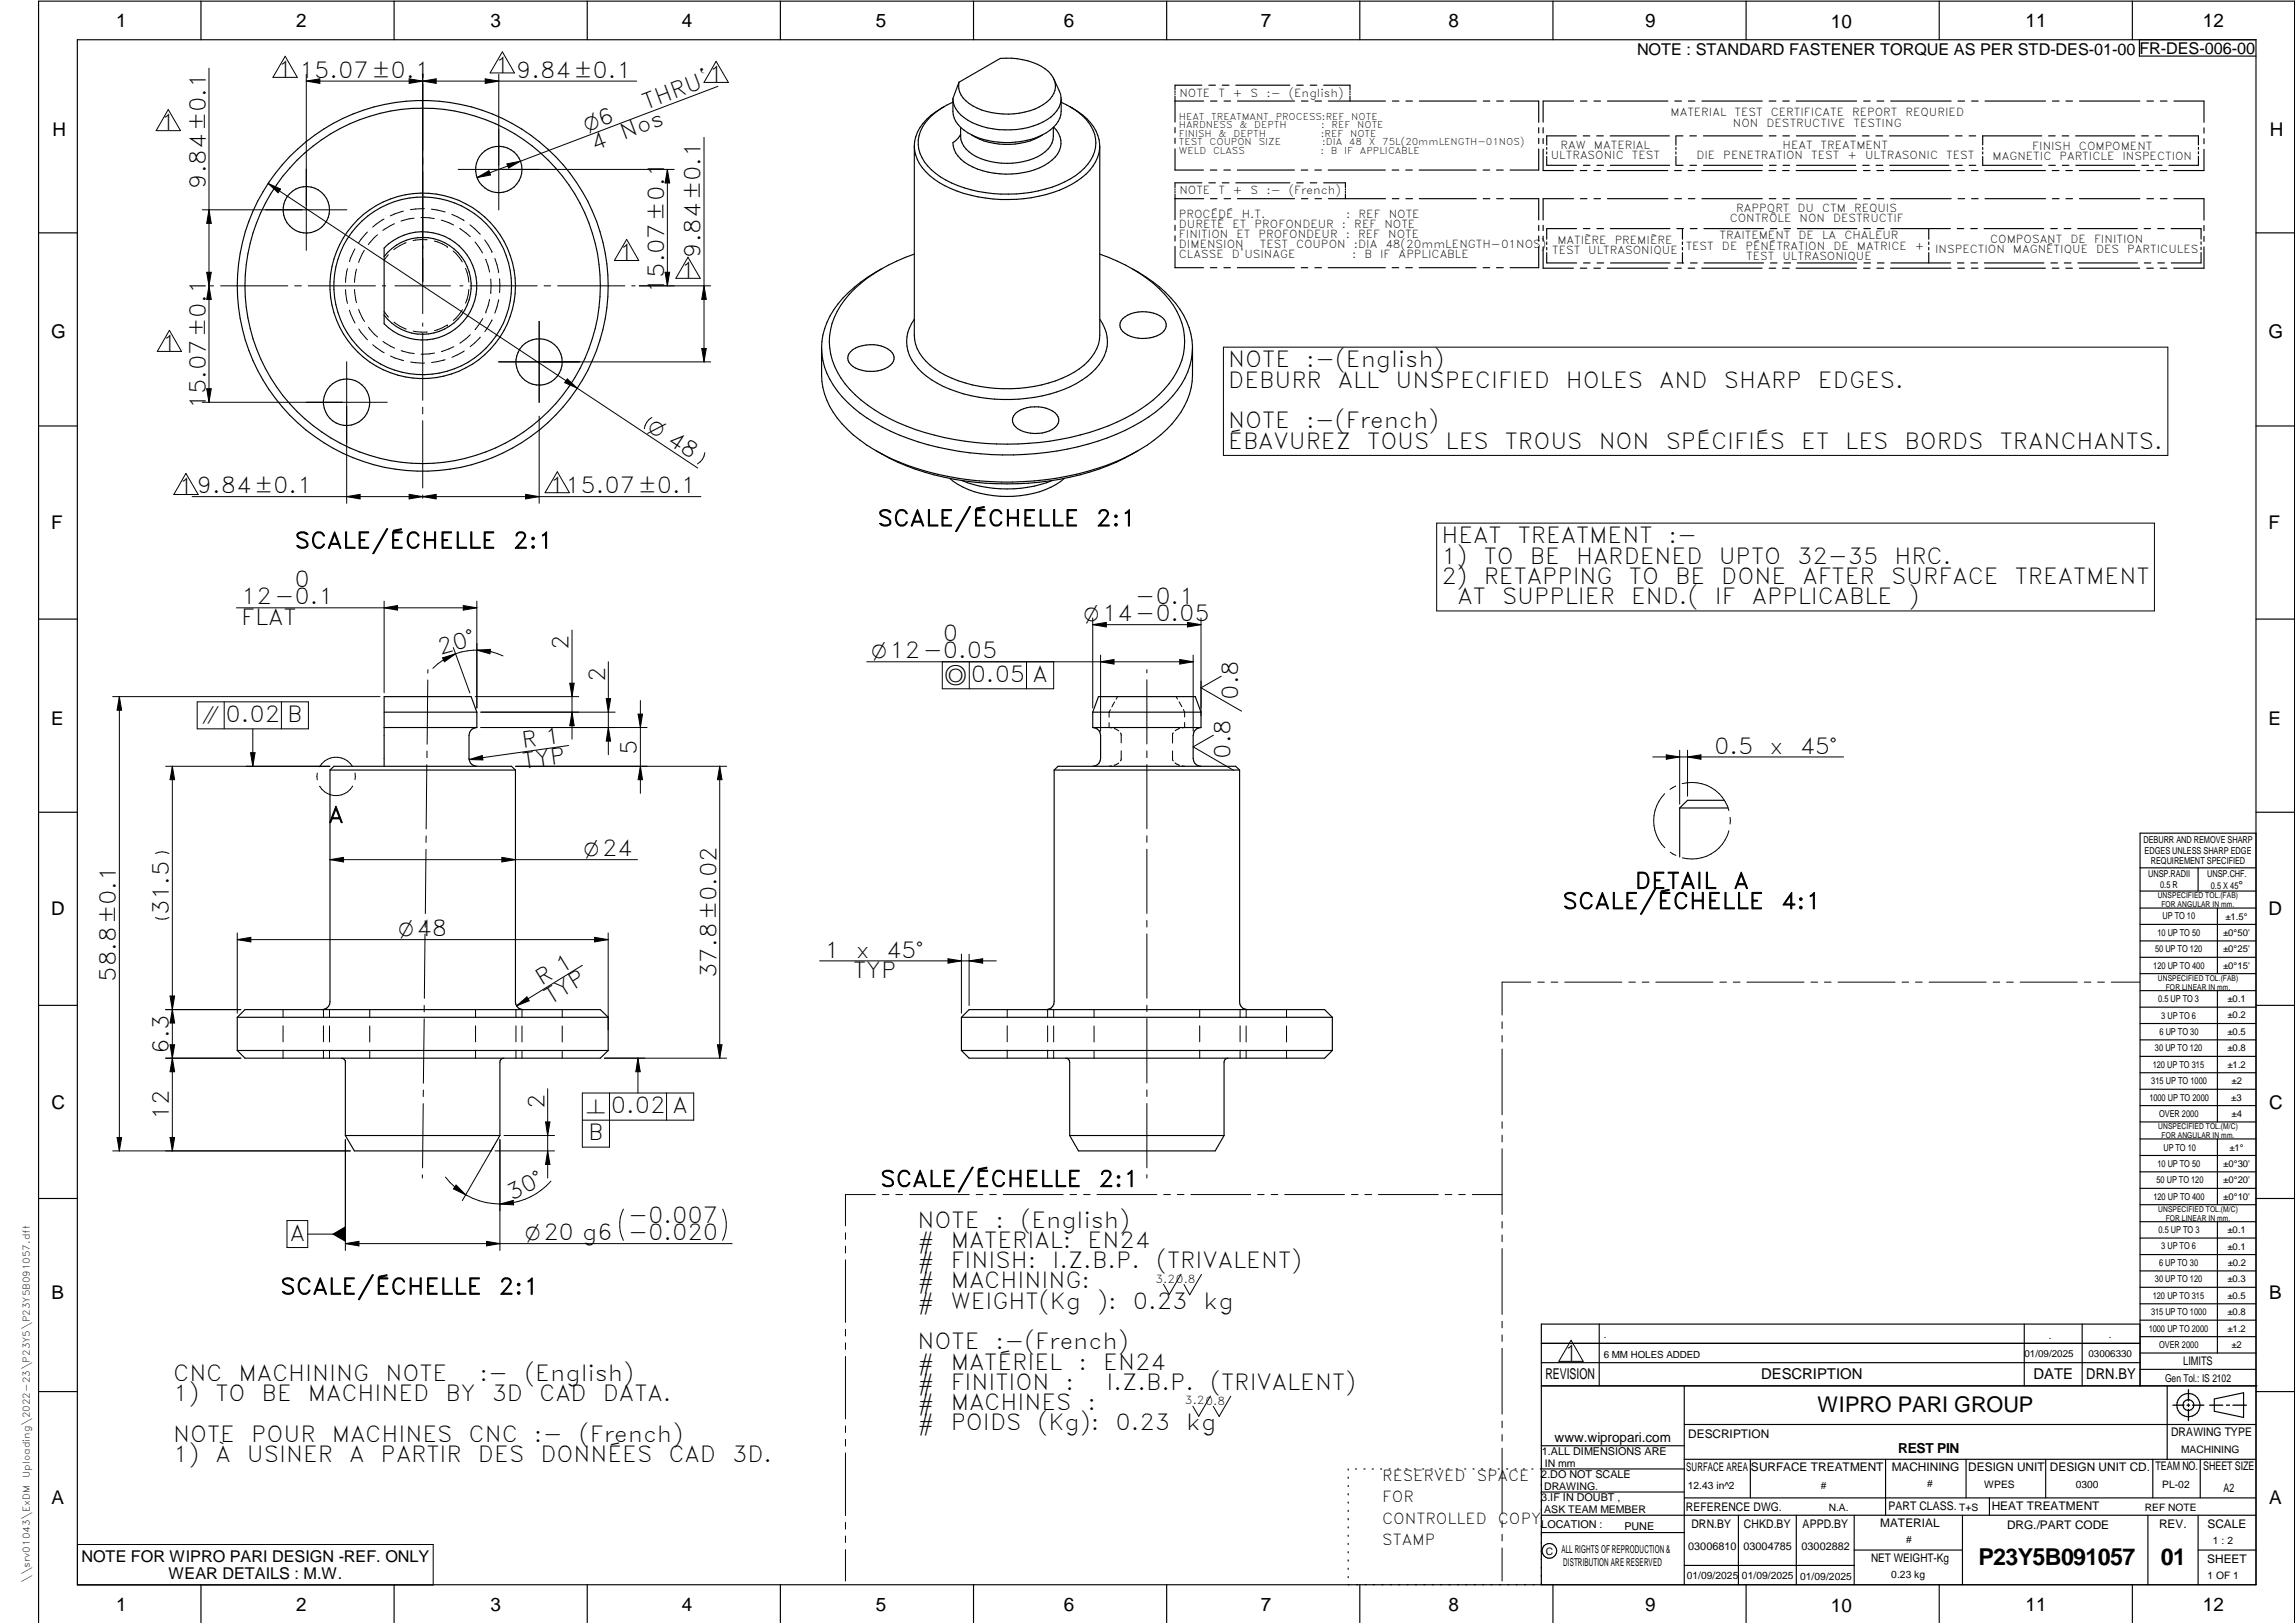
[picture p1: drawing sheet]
<svg xmlns="http://www.w3.org/2000/svg" width="594mm" height="420mm" viewBox="0 0 594 420" stroke-linecap="round" stroke-linejoin="round" font-family="sans-serif">
<defs><g id="words">
<g font-size="6">
<text x="512.1" y="405.2">P23Y5B091057</text>
<text x="559.4" y="405.2">01</text>
</g>
<g font-size="5.7">
<text x="71.8" y="19.9">1</text>
<text x="77.4" y="20.1">15.07±0.1</text>
<text x="128.1" y="18.8">1</text>
<text x="133.6" y="20.1">9.84±0.1</text>
<text x="183.4" y="21.3">1</text>
<text x="167.2" y="28.5" transform="rotate(-21 167.2 28.5)">THRU`</text>
<text x="41.6" y="33.7">1</text>
<text x="153.8" y="39.2" transform="rotate(-21 153.8 39.2)">4</text>
<text x="161.4" y="36.3" transform="rotate(-21 161.4 36.3)">Nos</text>
<text x="53.2" y="48.9" transform="rotate(-90 53.2 48.9)">9.84±0.1</text>
<text x="160.2" y="67.4">1</text>
<text x="176.1" y="72">1</text>
<text x="181.3" y="66.7" transform="rotate(-90 181.3 66.7)">9.84±0.1</text>
<text x="171.9" y="75.9" transform="rotate(-90 171.9 75.9)">15.07±0.1</text>
<text x="41.9" y="90.9">1</text>
<text x="317.9" y="95.1">NOTE</text>
<text x="338.1" y="95.1">:-(English)</text>
<text x="317.9" y="100.4">DEBURR</text>
<text x="346.3" y="100.4">ALL</text>
<text x="361.3" y="100.4">UNSPECIFIED</text>
<text x="405.4" y="100.4">HOLES</text>
<text x="429.5" y="100.4">AND</text>
<text x="446.2" y="100.4">SHARP</text>
<text x="470.6" y="100.4">EDGES.</text>
<text x="53.2" y="106" transform="rotate(-90 53.2 106)">15.07±0.1</text>
<text x="317.9" y="110.9">NOTE</text>
<text x="338.1" y="110.9">:-(French)</text>
<text x="172.4" y="114.7" transform="rotate(34 172.4 114.7)">48</text>
<text x="317.9" y="116.1">ÉBAVUREZ</text>
<text x="353.9" y="116.1">TOUS</text>
<text x="374.2" y="116.1">LES</text>
<text x="389.5" y="116.1">TROUS</text>
<text x="413.8" y="116.1">NON</text>
<text x="431.2" y="116.1">SPÉCIFIÉS</text>
<text x="466.3" y="116.1">ET</text>
<text x="477.7" y="116.1">LES</text>
<text x="493" y="116.1">BORDS</text>
<text x="517.6" y="116.1">TRANCHANTS.</text>
<text x="46.2" y="127.9">19.84±0.1</text>
<text x="142.3" y="127.5">115.07±0.1</text>
<text x="227.2" y="136.2">SCALE/ÉCHELLE</text>
<text x="283.7" y="136.2">2:1</text>
<text x="76.3" y="141.9">SCALE/ÉCHELLE</text>
<text x="132.8" y="141.9">2:1</text>
<text x="373.1" y="140.7">HEAT</text>
<text x="392.9" y="140.7">TREATMENT</text>
<text x="431.9" y="140.7">:-</text>
<text x="373.1" y="145.9">1)</text>
<text x="384.1" y="145.9">TO</text>
<text x="396" y="145.9">BE</text>
<text x="408" y="145.9">HARDENED</text>
<text x="444.9" y="145.9">UPTO</text>
<text x="465.2" y="145.9">32-35</text>
<text x="490.4" y="145.9">HRC.</text>
<text x="76.2" y="151.9">0</text>
<text x="373.1" y="151.2">2)</text>
<text x="384.1" y="151.2">RETAPPING</text>
<text x="421.7" y="151.2">TO</text>
<text x="433.6" y="151.2">BE</text>
<text x="445.6" y="151.2">DONE</text>
<text x="466.6" y="151.2">AFTER</text>
<text x="489.5" y="151.2">SURFACE</text>
<text x="521.6" y="151.2">TREATMENT</text>
<text x="62.4" y="156.5">12-0.1</text>
<text x="62.4" y="161.7">FLAT</text>
<text x="285.3" y="160.9">14-0.05</text>
<text x="293.9" y="156.3">-0.1</text>
<text x="377.3" y="156.4">AT</text>
<text x="388.8" y="156.4">SUPPLIER</text>
<text x="422.2" y="156.4">END.(</text>
<text x="443.9" y="156.4">IF</text>
<text x="453.5" y="156.4">APPLICABLE</text>
<text x="494" y="156.4">)</text>
<text x="244.1" y="165.9">0</text>
<text x="113.9" y="169.5" transform="rotate(-16 113.9 169.5)">20°</text>
<text x="147.2" y="168.3" transform="rotate(-90 147.2 168.3)">2</text>
<text x="156.6" y="176.5" transform="rotate(-90 156.6 176.5)">2</text>
<text x="251.3" y="176.6">0.05 A</text>
<text x="320.5" y="181.1" transform="rotate(-90 320.5 181.1)">0.8</text>
<text x="58.4" y="186.9">0.02 B</text>
<text x="135.3" y="193.8" transform="rotate(-8 135.3 193.8)">R 1</text>
<text x="164.9" y="195.3" transform="rotate(-90 164.9 195.3)">5</text>
<text x="318.5" y="196.4" transform="rotate(-90 318.5 196.4)">0.8</text>
<text x="443.7" y="195.1">0.5</text>
<text x="458.1" y="195.1">x</text>
<text x="465.9" y="195.1">45°</text>
<text x="135.5" y="199.1" transform="rotate(-8 135.5 199.1)">TYP</text>
<text x="85" y="213">A</text>
<text x="423.2" y="230">DETAIL</text>
<text x="448.7" y="230">A</text>
<text x="43.7" y="236.9" transform="rotate(-90 43.7 236.9)">31.5</text>
<text x="404.4" y="235.3">SCALE/ÉCHELLE</text>
<text x="461" y="235.3">4:1</text>
<text x="213.4" y="247.9">1</text>
<text x="221.6" y="247.9">x</text>
<text x="229.4" y="247.9">45°</text>
<text x="30" y="254.1" transform="rotate(-90 30 254.1)">58.8±0.1</text>
<text x="140.2" y="255.4" transform="rotate(-32 140.2 255.4)">R 1</text>
<text x="185.5" y="253.1" transform="rotate(-90 185.5 253.1)">37.8±0.02</text>
<text x="220.8" y="253.2">TYP</text>
<text x="142.5" y="260.1" transform="rotate(-32 142.5 260.1)">TYP</text>
<text x="43.7" y="272.8" transform="rotate(-90 43.7 272.8)">6.3</text>
<text x="140.9" y="287.1" transform="rotate(-90 140.9 287.1)">2</text>
<text x="43.7" y="289.9" transform="rotate(-90 43.7 289.9)">12</text>
<text x="158.1" y="288.2">0.02 A</text>
<text x="152.3" y="295.2">B</text>
<text x="132.5" y="311" transform="rotate(-27 132.5 311)">30°</text>
<text x="227.8" y="307.2">SCALE/ÉCHELLE</text>
<text x="284.4" y="307.2">2:1</text>
<text x="162.6" y="316.5">-0.007</text>
<text x="237.5" y="317.8">NOTE</text>
<text x="257.7" y="317.8">:</text>
<text x="264.1" y="317.8">(English)</text>
<text x="75" y="321.2">A</text>
<text x="162.6" y="321.1">-0.020</text>
<text x="237.5" y="323">#</text>
<text x="246.1" y="323">MATERIAL:</text>
<text x="281.5" y="323">EN24</text>
<text x="237.5" y="328.3">#</text>
<text x="246.1" y="328.3">FINISH:</text>
<text x="272.4" y="328.3">I.Z.B.P.</text>
<text x="299.3" y="328.3">(TRIVALENT)</text>
<text x="72.6" y="335.1">SCALE/ÉCHELLE</text>
<text x="129.1" y="335.1">2:1</text>
<text x="237.5" y="333.5">#</text>
<text x="246.1" y="333.5">MACHINING:</text>
<text x="237.5" y="338.8">#</text>
<text x="246.1" y="338.8">WEIGHT(Kg</text>
<text x="284" y="338.8">):</text>
<text x="293.3" y="338.8">0.23</text>
<text x="311.6" y="338.8">kg</text>
<text x="237.5" y="349.3">NOTE</text>
<text x="257.7" y="349.3">:-(French)</text>
<text x="404.7" y="352.3">1</text>
<text x="44.8" y="357.5">CNC</text>
<text x="61.7" y="357.5">MACHINING</text>
<text x="99.8" y="357.5">NOTE</text>
<text x="124.1" y="357.5">:-</text>
<text x="135.8" y="357.5">(English)</text>
<text x="237.5" y="354.5">#</text>
<text x="237.5" y="359.8">#</text>
<text x="246.1" y="359.8">FINITION</text>
<text x="246.1" y="354.5">MATÉRIEL</text>
<text x="275.8" y="359.8">:</text>
<text x="279.2" y="354.5">:</text>
<text x="285.6" y="354.5">EN24</text>
<text x="286.4" y="359.8">I.Z.B.P.</text>
<text x="313.3" y="359.8">(TRIVALENT)</text>
<text x="44.8" y="362.8">1)</text>
<text x="55.8" y="362.8">TO</text>
<text x="67.7" y="362.8">BE</text>
<text x="79.7" y="362.8">MACHINED</text>
<text x="115.3" y="362.8">BY</text>
<text x="127.3" y="362.8">3D</text>
<text x="139.6" y="362.8">CAD</text>
<text x="156.1" y="362.8">DATA.</text>
<text x="237.5" y="365">#</text>
<text x="246.1" y="365">MACHINES</text>
<text x="281.5" y="365">:</text>
<text x="237.5" y="370.3">#</text>
<text x="246.1" y="370.3">POIDS</text>
<text x="268.5" y="370.3">(Kg):</text>
<text x="288.8" y="370.3">0.23</text>
<text x="307.1" y="370.3">kg</text>
<text x="44.8" y="373.3">NOTE</text>
<text x="65" y="373.3">POUR</text>
<text x="85.9" y="373.3">MACHINES</text>
<text x="121.3" y="373.3">CNC</text>
<text x="138.2" y="373.3">:-</text>
<text x="149.9" y="373.3">(French)</text>
<text x="44.8" y="378.5">1)</text>
<text x="55.8" y="378.5">À</text>
<text x="63.9" y="378.5">USINER</text>
<text x="90.4" y="378.5">A</text>
<text x="98.5" y="378.5">PARTIR</text>
<text x="123.7" y="378.5">DES</text>
<text x="139.9" y="378.5">DONNÉES</text>
<text x="173.1" y="378.5">CAD</text>
<text x="189.5" y="378.5">3D.</text>
</g>
<text font-size="5.6" x="470.5" y="365.5">WIPRO PARI GROUP</text>
<g font-size="5.4">
<text x="151.9" y="34.3" transform="rotate(-21 151.9 34.3)">O6</text>
<text x="167.3" y="111.3" transform="rotate(33 167.3 111.3)">O</text>
<text x="280.6" y="160.9">O</text>
<text x="225.6" y="170.4">O12-0.05</text>
<text x="244.6" y="176.6">a</text>
<text x="52.3" y="186.9">i</text>
<text x="151.2" y="221.7">O24</text>
<text x="103.1" y="242.4">O48</text>
<text x="151.8" y="288.2">n</text>
<text x="136" y="321.1">O20 g6</text>
</g>
<g font-size="4.9">
<text x="30" y="6.9">1</text>
<text x="76.7" y="6.9">2</text>
<text x="127" y="6.9">3</text>
<text x="176.5" y="6.9">4</text>
<text x="226.7" y="6.9">5</text>
<text x="275.4" y="6.9">6</text>
<text x="326.4" y="6.9">7</text>
<text x="375" y="6.9">8</text>
<text x="425.8" y="6.9">9</text>
<text x="473.9" y="7.3">10</text>
<text x="524.3" y="6.9">11</text>
<text x="570.2" y="6.9">12</text>
<text x="13.6" y="35.1">H</text>
<text x="587.6" y="35.1">H</text>
<text x="13.2" y="87.5">G</text>
<text x="587.2" y="87.5">G</text>
<text x="13.2" y="137">F</text>
<text x="587.2" y="137">F</text>
<text x="13.2" y="187.6">E</text>
<text x="587.2" y="187.6">E</text>
<text x="13.2" y="237">D</text>
<text x="587.2" y="237">D</text>
<text x="13.4" y="287.1">C</text>
<text x="587.4" y="287.1">C</text>
<text x="13.4" y="336.2">B</text>
<text x="587.4" y="336.2">B</text>
<text x="13.4" y="389.3">A</text>
<text x="587.4" y="389.3">A</text>
<text x="30" y="416.9">1</text>
<text x="76.7" y="416.9">2</text>
<text x="127" y="416.9">3</text>
<text x="176.5" y="416.9">4</text>
<text x="226.7" y="416.9">5</text>
<text x="275.4" y="416.9">6</text>
<text x="326.4" y="416.9">7</text>
<text x="375" y="416.9">8</text>
<text x="425.8" y="416.9">9</text>
<text x="473.9" y="417.3">10</text>
<text x="524.3" y="416.9">11</text>
<text x="570.2" y="416.9">12</text>
</g>
<g font-size="4.2">
<text x="423.7" y="14.3">NOTE : STANDARD FASTENER TORQUE AS PER STD-DES-01-00</text>
<text x="553.8" y="14">FR-DES-006-00</text>
<text x="21.1" y="404.3">NOTE FOR WIPRO PARI DESIGN -REF. ONLY</text>
<text x="43.6" y="408.8">WEAR DETAILS : M.W.</text>
</g>
<g font-size="3.9">
<text x="400" y="357.1">REVISION</text>
<text x="455.9" y="357.1">DESCRIPTION</text>
<text x="526.4" y="357.1">DATE</text>
<text x="540" y="357.1">DRN.BY</text>
<text x="357.8" y="383.3">RESERVED</text>
<text x="382.3" y="383.3">SPACE</text>
<text x="357.8" y="388.9">FOR</text>
<text x="357.8" y="394.5">CONTROLLED</text>
<text x="387.8" y="394.5">COPY</text>
<text x="357.8" y="400">STAMP</text>
</g>
<text font-size="3.6" x="491.4" y="376.1">REST PIN</text>
<text font-size="3.5" x="402.4" y="373.3">www.wipropari.com</text>
<g font-size="3.1">
<text x="565.1" y="353.5">LIMITS</text>
<text x="562" y="371.7">DRAWING TYPE</text>
<text x="437" y="372.3">DESCRIPTION</text>
<text x="436.5" y="380.8">SURFACE AREA</text>
<text x="453.3" y="380.8">SURFACE TREATMENT</text>
<text x="489.7" y="380.8">MACHINING</text>
<text x="509.5" y="380.8">DESIGN UNIT</text>
<text x="530.6" y="380.8">DESIGN UNIT CD.</text>
<text x="558" y="380.6">TEAM NO.</text>
<text x="570.3" y="380.7">SHEET SIZE</text>
<text x="575.6" y="386.1">A2</text>
<text x="436.4" y="391.1">REFERENCE DWG.</text>
<text x="437.8" y="395.5">DRN.BY</text>
<text x="451.4" y="395.4">CHKD.BY</text>
<text x="466.6" y="395.5">APPD.BY</text>
<text x="486.7" y="395.4">MATERIAL</text>
<text x="488.9" y="390.9">PART CLASS.</text>
<text x="515.6" y="390.9">HEAT TREATMENT</text>
<text x="519.6" y="395.9">DRG./PART CODE</text>
<text x="558.9" y="395.5">REV.</text>
<text x="571.4" y="395.6">SCALE</text>
<text x="484.3" y="404.2">NET WEIGHT-Kg</text>
<text x="571.4" y="404.7">SHEET</text>
</g>
<text font-size="3" x="579.5" y="230.1">°</text>
<g font-size="2.8">
<text x="305.3" y="25.1">NOTE</text>
<text x="315.4" y="25.1">T</text>
<text x="319.2" y="25.1">+</text>
<text x="323.7" y="25.1">S</text>
<text x="327.8" y="25.1">:-</text>
<text x="333.6" y="25.1">(English)</text>
<text x="432.4" y="30.1">MATERIAL</text>
<text x="448.6" y="32.8">NON</text>
<text x="449" y="30.1">TEST</text>
<text x="457.3" y="32.8">DESTRUCTIVE</text>
<text x="458.4" y="30.1">CERTIFICATE</text>
<text x="479.5" y="30.1">REPORT</text>
<text x="479.8" y="32.8">TESTING</text>
<text x="493.3" y="30.1">REQURIED</text>
<text x="401.4" y="41.2">ULTRASONIC</text>
<text x="404" y="38.6">RAW</text>
<text x="412.6" y="38.6">MATERIAL</text>
<text x="422.4" y="41.2">TEST</text>
<text x="439.1" y="41.2">DIE</text>
<text x="446.1" y="41.2">PENETRATION</text>
<text x="461.4" y="38.6">HEAT</text>
<text x="468.9" y="41.2">TEST</text>
<text x="471.3" y="38.6">TREATMENT</text>
<text x="478.2" y="41.2">+</text>
<text x="482.8" y="41.2">ULTRASONIC</text>
<text x="503.8" y="41.2">TEST</text>
<text x="515.8" y="41.4">MAGNETIC</text>
<text x="526.1" y="38.8">FINISH</text>
<text x="533.1" y="41.4">PARTICLE</text>
<text x="538.1" y="38.8">COMPOMENT</text>
<text x="549.4" y="41.4">INSPECTION</text>
<text x="305.3" y="50.3">NOTE</text>
<text x="315.4" y="50.3">T</text>
<text x="319.2" y="50.3">+</text>
<text x="323.7" y="50.3">S</text>
<text x="327.8" y="50.3">:-</text>
<text x="333.6" y="50.3">(French)</text>
<text x="305.2" y="56.3">PROCÉDÉ</text>
<text x="305.2" y="59">DURETÉ</text>
<text x="319.1" y="59">ET</text>
<text x="321.4" y="56.3">H.T.</text>
<text x="324.8" y="59">PROFONDEUR</text>
<text x="347.4" y="59">:</text>
<text x="348.5" y="56.3">:</text>
<text x="350.6" y="59">REF</text>
<text x="351.7" y="56.3">REF</text>
<text x="358.4" y="59">NOTE</text>
<text x="359.5" y="56.3">NOTE</text>
<text x="447.8" y="57.4">CONTRÔLE</text>
<text x="449.4" y="54.8">RAPPORT</text>
<text x="465.3" y="54.8">DU</text>
<text x="465.8" y="57.4">NON</text>
<text x="471.7" y="54.8">CTM</text>
<text x="474.5" y="57.4">DESTRUCTIF</text>
<text x="479.9" y="54.8">REQUIS</text>
<text x="305.2" y="61.6">FINITION</text>
<text x="305.2" y="64.2">DIMENSION</text>
<text x="320.1" y="61.6">ET</text>
<text x="325.8" y="61.6">PROFONDEUR</text>
<text x="326.1" y="64.2">TEST</text>
<text x="335.5" y="64.2">COUPON</text>
<text x="348.4" y="61.6">:</text>
<text x="350.4" y="64.2">:DIA</text>
<text x="351.6" y="61.6">REF</text>
<text x="358.6" y="64.2">48(20mmLENGTH-01NOS)</text>
<text x="359.4" y="61.6">NOTE</text>
<text x="401.8" y="65.8">TEST</text>
<text x="403.1" y="63.2">MATIÈRE</text>
<text x="411.1" y="65.8">ULTRASONIQUE</text>
<text x="418" y="63.2">PREMIÈRE</text>
<text x="436.4" y="64.6">TEST</text>
<text x="445.1" y="62">TRAITEMENT</text>
<text x="445.7" y="64.6">DE</text>
<text x="451.8" y="64.6">PÉNÉTRATION</text>
<text x="465.6" y="62">DE</text>
<text x="471.7" y="62">LA</text>
<text x="474.6" y="64.6">DE</text>
<text x="477.4" y="62">CHALEUR</text>
<text x="480.7" y="64.6">MATRICE</text>
<text x="495.7" y="64.6">+</text>
<text x="500.9" y="65.6">INSPECTION</text>
<text x="515.2" y="63">COMPOSANT</text>
<text x="521.1" y="65.6">MAGNÉTIQUE</text>
<text x="536" y="63">DE</text>
<text x="542.1" y="63">FINITION</text>
<text x="542.6" y="65.6">DES</text>
<text x="550.7" y="65.6">PARTICULES</text>
<text x="305.2" y="66.8">CLASSE</text>
<text x="318.9" y="66.8">D'USINAGE</text>
<text x="350" y="66.8">:</text>
<text x="353.2" y="66.8">B</text>
<text x="357.3" y="66.8">IF</text>
<text x="362.1" y="66.8">APPLICABLE</text>
<text x="452" y="67.2">TEST</text>
<text x="461.4" y="67.2">ULTRASONIQUE</text>
<text x="299.1" y="332.1">3.20.8</text>
<text x="560.4" y="357.7">Gen Tol.: IS 2102</text>
<text x="306.7" y="363.6">3.20.8</text>
<text x="399.1" y="376.6">1.ALL DIMENSIONS ARE</text>
<text x="399" y="382.7">2.DO NOT SCALE</text>
<text x="399" y="388.7">3.IF IN DOUBT ,</text>
<text x="399" y="395.4">LOCATION :</text>
<text x="420.5" y="396">PUNE</text>
<text x="404.2" y="402">ALL RIGHTS OF REPRODUCTION &amp;</text>
<text x="437" y="401.2">03006810</text>
<text x="451.3" y="401.2">03004785</text>
<text x="466.3" y="401.2">03002882</text>
<text x="404.7" y="405.4">DISTRIBUTION ARE RESERVED</text>
</g>
<g font-size="2.7">
<text x="564.6" y="376.2">MACHINING</text>
<text x="399.9" y="379.7">IN mm</text>
<text x="399.7" y="385.7">DRAWING.</text>
<text x="436.9" y="385.4">12.43 in^2</text>
<text x="471.4" y="385.5">#</text>
<text x="498.9" y="385">#</text>
<text x="513.6" y="385.3">WPES</text>
<text x="537.3" y="385.1">0300</text>
<text x="559.7" y="385.1">PL-02</text>
<text x="399.7" y="391.8">ASK TEAM MEMBER</text>
<text x="473.4" y="391.2">N.A.</text>
<text x="507.1" y="391.2">T+S</text>
<text x="555.2" y="391.1">REF NOTE</text>
<text x="493.4" y="399.5">#</text>
<text x="572.8" y="399.7">1 : 2</text>
<text x="400.1" y="402.5">C</text>
<text x="436.6" y="408.7">01/09/2025</text>
<text x="450.9" y="408.8">01/09/2025</text>
<text x="466" y="408.9">01/09/2025</text>
<text x="489.6" y="408.5">0.23 kg</text>
<text x="571.4" y="408.7">1 OF 1</text>
</g>
<g font-size="2.5">
<text x="554.9" y="218.3">DEBURR AND REMOVE SHARP</text>
<text x="555.2" y="221">EDGES UNLESS SHARP EDGE</text>
<text x="556.1" y="227.1">UNSP.RADII</text>
<text x="556.8" y="223.8">REQUIREMENT SPECIFIED</text>
<text x="571.4" y="226.9">UNSP.CHF.</text>
<text x="559.2" y="229.9">0.5 R</text>
<text x="572.3" y="230.1">0.5 X 45</text>
<text x="559.8" y="238">UP TO 10</text>
<text x="576.1" y="238.1">±1.5°</text>
<text x="558.5" y="242.2">10 UP TO 50</text>
<text x="575.5" y="242.3">±0°50'</text>
<text x="557.4" y="250.7">120 UP TO 400</text>
<text x="557.9" y="246.5">50 UP TO 120</text>
<text x="575.5" y="250.7">±0°15'</text>
<text x="575.5" y="246.5">±0°25'</text>
<text x="558.7" y="259.4">0.5 UP TO 3</text>
<text x="559.5" y="263.7">3 UP TO 6</text>
<text x="576.6" y="263.6">±0.2</text>
<text x="576.6" y="259.4">±0.1</text>
<text x="559" y="267.9">6 UP TO 30</text>
<text x="576.6" y="267.9">±0.5</text>
<text x="557.8" y="272.2">30 UP TO 120</text>
<text x="576.6" y="272.2">±0.8</text>
<text x="556.9" y="280.7">315 UP TO 1000</text>
<text x="557.3" y="276.4">120 UP TO 315</text>
<text x="576.6" y="276.4">±1.2</text>
<text x="577.7" y="280.7">±2</text>
<text x="556.4" y="284.9">1000 UP TO 2000</text>
<text x="577.6" y="284.9">±3</text>
<text x="558.9" y="289.2">OVER 2000</text>
<text x="577.7" y="289.3">±4</text>
<text x="560" y="297.9">UP TO 10</text>
<text x="577.1" y="297.9">±1°</text>
<text x="558.5" y="302.1">10 UP TO 50</text>
<text x="575.5" y="302.1">±0°30'</text>
<text x="557.4" y="310.6">120 UP TO 400</text>
<text x="558.2" y="306.3">50 UP TO 120</text>
<text x="575.5" y="310.6">±0°10'</text>
<text x="575.5" y="306.4">±0°20'</text>
<text x="558.8" y="319.2">0.5 UP TO 3</text>
<text x="559.4" y="323.4">3 UP TO 6</text>
<text x="576.6" y="319.2">±0.1</text>
<text x="576.6" y="323.5">±0.1</text>
<text x="558.9" y="327.7">6 UP TO 30</text>
<text x="576.7" y="327.7">±0.2</text>
<text x="557.8" y="332">30 UP TO 120</text>
<text x="576.6" y="332">±0.3</text>
<text x="556.8" y="340.5">315 UP TO 1000</text>
<text x="557.3" y="336.3">120 UP TO 315</text>
<text x="576.6" y="336.3">±0.5</text>
<text x="576.6" y="340.5">±0.8</text>
<text x="415.2" y="346.4">.</text>
<text x="530.3" y="346.5">.</text>
<text x="545.9" y="346.4">.</text>
<text x="556.2" y="344.7">1000 UP TO 2000</text>
<text x="576.6" y="344.7">±1.2</text>
<text x="415.2" y="351.5">6 MM HOLES ADDED</text>
<text x="524.1" y="351.3">01/09/2025</text>
<text x="540.6" y="351.4">03006330</text>
<text x="558.9" y="349">OVER 2000</text>
<text x="577.6" y="349">±2</text>
</g>
<g font-size="2.4">
<text x="305.2" y="30.9">HEAT</text>
<text x="305.2" y="33.2">HARDNESS</text>
<text x="305.2" y="35.4">FINISH</text>
<text x="313.6" y="30.9">TREATMANT</text>
<text x="315.5" y="35.4">&amp;</text>
<text x="319.3" y="35.4">DEPTH</text>
<text x="320.8" y="33.2">&amp;</text>
<text x="324.7" y="33.2">DEPTH</text>
<text x="330.2" y="30.9">PROCESS:REF</text>
<text x="341.9" y="35.4">:REF</text>
<text x="342" y="33.2">:</text>
<text x="344.7" y="33.2">REF</text>
<text x="349.5" y="35.4">NOTE</text>
<text x="349.8" y="30.9">NOTE</text>
<text x="351.3" y="33.2">NOTE</text>
<text x="305.2" y="37.6">TEST</text>
<text x="305.2" y="39.9">WELD</text>
<text x="313.1" y="37.6">COUPON</text>
<text x="314" y="39.9">CLASS</text>
<text x="325.9" y="37.6">SIZE</text>
<text x="341.8" y="39.9">:</text>
<text x="342.2" y="37.6">:DIA</text>
<text x="344.5" y="39.9">B</text>
<text x="348" y="39.9">IF</text>
<text x="349.2" y="37.6">48</text>
<text x="352" y="39.9">APPLICABLE</text>
<text x="354.4" y="37.6">X</text>
<text x="357.8" y="37.6">75L(20mmLENGTH-01NOS)</text>
<text x="7.7" y="382.7" transform="rotate(-90 7.7 382.7)">Uploading\2022-23\P23Y5\P23Y5B091057.dft</text>
<text x="7.7" y="409.8" transform="rotate(-90 7.7 409.8)">\\srv01043\ExDM</text>
</g>
<g font-size="2.1">
<text x="558.5" y="232.4">UNSPECIFIED TOL.(FAB)</text>
<text x="559.5" y="234.7">FOR ANGULAR IN mm.</text>
<text x="558.6" y="253.9">UNSPECIFIED TOL.(FAB)</text>
<text x="560.7" y="256.3">FOR LINEAR IN mm.</text>
<text x="558.7" y="292.3">UNSPECIFIED TOL.(M/C)</text>
<text x="559.6" y="294.7">FOR ANGULAR IN mm.</text>
<text x="558.7" y="313.7">UNSPECIFIED TOL.(M/C)</text>
<text x="560.6" y="316.1">FOR LINEAR IN mm.</text>
</g>
</g></defs>
<g fill="none" stroke="#000" stroke-width=".3">
<path d="M20 10.3h564v400h-564zM52 .3v10M102 .3v10M152 .3v10M202 .3v10M252 .3v10M302 .3v10M352 .3v10M402 .3v10M452 .3v10M502 .3v10M552 .3v10"/>
<path d="M553.8 10.3v4.2h30.2M236.7 37.8v49a11 11 0 0 0 5.3 8.7 34.7 34.7 0 0 0 23.7 4.8 27.3 27.3 0 0 0 15.9-6.7 10.1 10.1 0 0 0 3.1-6.8v-49M244.4 27.6a14.2 14.2 0 0 0-7.3 7.8l-.4 2.4M246.7 25.6a8 8 0 0 0 1.3 6.6l.7 .8M246.7 26.5a15.3 15.3 0 0 0-8.5 7.5 8.6 8.6 0 0 0 2.9 9.9 27.6 27.6 0 0 0 16 6.2 33.9 33.9 0 0 0 21.3-4.6 10.4 10.4 0 0 0 5.2-9.6 11.7 11.7 0 0 0-6.1-8l-2.8-1.4M248.2 21.3l10.7-6.2a17.1 17.1 0 0 1 12.5 3.4 4.9 4.9 0 0 1-.5 8 18.8 18.8 0 0 1-16.8 2 8.3 8.3 0 0 1-5.9-5.5zM248.6 34.9h.1M248.7 34.8h.1M248.7 33a6.6 6.6 0 0 0 4 7.6 18.8 18.8 0 0 0 17-.6 6.3 6.3 0 0 0 3-7M251.5 35a18.4 18.4 0 0 0 18.3 0M272.7 33a18 18 0 0 1-12.8 3.9 17.7 17.7 0 0 1-11.2-3.9M272.7 32.9a5.4 5.4 0 0 1-.4 8.5 19.2 19.2 0 0 1-15 3.4 14.8 14.8 0 0 1-9.3-4.4 5.7 5.7 0 0 1-1.3-3.5l1.4-1.2 .5-.8"/>
<path d="M272.8 20.4l1.4 3.1a5.5 5.5 0 0 1-2.1 6.8 21.2 21.2 0 0 1-20.4 1.4 8.2 8.2 0 0 1-4.9-5.3l-.1-.9 1.5-4.2M274.7 25.6a8 8 0 0 1-1.3 6.6l-.7 .8M276.9 27.6a13.9 13.9 0 0 1 7.6 8.6 10.7 10.7 0 0 1-5.7 10.7 35.7 35.7 0 0 1-23.7 4.4 26.4 26.4 0 0 1-15.5-6.8 9.8 9.8 0 0 1-2.9-6.7M304.2 26.2h7.4M304.2 33v1.4M304.2 35.8v1.3M304.2 38.5v5.5h7.3M304.2 23.7v.3M304.2 24.3v.3M304.2 24.9v6.7M311.1 22.1h-6.9v1.2M312.9 22.1h1.7"/>
<path d="M313.3 26.2h1.7M316.4 22.1h1.7M316.9 26.2h1.7M319.9 22.1h14M320.3 26.2h14.8M335.7 22.1h1.6M336.9 26.2h1.7M339.2 22.1h1.7M340.4 26.2h1.7M342.6 22.1h6.9v1.2M343.9 26.2h14.7M349.5 23.6v.3"/>
<path d="M349.5 24.3v.2M349.5 24.9v1.3M360.4 26.2h1.7M363.9 26.2h1.7M367.4 26.2h14.7M384 26.2h1.6M387.4 26.2h1.8M390.9 26.2h7.4v5.5M398.3 33.1v1.3M398.3 35.8v1.4M398.3 38.6v5.4h-7.4M399.5 33.1v1.3"/>
<path d="M399.5 35.9v1.3M399.5 38.6v5.6h7.8M400.4 38.2v.5M400.4 39.3v.6M407.3 26.2h-7.8v5.4M408 35.2h-7.6v2.3M409.1 26.2h1.7M409.8 35.2h1.7M412.6 26.2h1.7M413.3 35.2h1.7M416.1 26.2h15.7M416.8 35.2h15.3"/>
<path d="M433.5 26.2h1.8M433.8 35.2v2.3M433.8 38.2v.5M433.8 39.3v.6M433.9 35.2h1.7M437 26.2h1.7M437.4 35.2h1.7M440.6 26.2h15.6M440.9 35.2h15.3M458 26.2h1.7M458 35.2h1.7M461.5 26.2h1.7"/>
<path d="M461.5 35.2h1.7M465 26.2h15.6M465 35.2h15.3M482.1 35.2h1.7M482.4 26.2h1.7M485.6 35.2h1.7M485.9 26.2h1.7M489.1 35.2h15.3M489.4 26.2h15.7M506.2 35.2h1.7M506.9 26.2h1.6M509.7 35.2h1.7"/>
<path d="M510.4 26.2h1.7M513.2 35.2h15.3M513.2 35.2v2.3M513.2 38.2v.5M513.2 39.3v.6M513.8 26.2h15.7M530.3 35.2h1.7M531.3 26.2h1.7M533.8 35.2h1.7M534.8 26.2h1.7M537.3 35.2h15.3M538.3 26.2h15.6"/>
<path d="M554.4 35.2h1.7M555.7 26.2h1.7M557.9 35.2h1.7M559.2 26.2h1.8M561.4 35.2h7.7v2.3M562.7 26.2h7.8v5.5M569.1 38.1v.6M569.1 39.3v.5M570.5 33.1v1.4M570.5 35.9v1.3M570.5 38.7v5.5h-7.8M304.2 58.3v1.3"/>
<path d="M304.2 51.4h7.4M304.2 48.9v.3M304.2 49.6v.3M304.2 50.2v6.7M311.1 47.3h-6.9v1.3M312.9 47.3h1.7M313.3 44h1.7M313.3 51.4h1.7M316.4 47.3h1.7M316.8 44h1.7M316.9 51.4h1.7M319.9 47.3h14"/>
<path d="M320.3 44h14.8M320.3 51.4h14.8M335.7 47.3h1.6M336.8 44h1.7M336.9 51.4h1.7M339.2 47.3h1.7M340.4 44h1.6M340.4 51.4h1.7M342.6 47.3h5.7v1.3M343.8 44h14.8M343.9 51.4h14.7M348.3 48.9v.3"/>
<path d="M348.3 49.5v.3M348.3 50.2v1.2M360.4 44h1.7M360.4 51.4h1.7M363.9 44h1.7M363.9 51.4h1.7M367.4 44h14.7M367.4 51.4h14.7M383.9 44h1.7M384 51.4h1.6M387.4 44h1.7M387.4 51.4h1.8"/>
<path d="M390.9 51.4h7.4v5.5M398.3 58.3v1.4M399.5 58.3v1.4M400.4 40.5v2.3h7.7M407.3 51.4h-7.8v5.5M408.1 59.2h-7.7v2.7M409.1 44.2h1.7M409.1 51.4h1.7M409.9 42.8h1.7M409.9 59.2h1.7M412.6 44.2h1.7M412.6 51.4h1.7"/>
<path d="M413.4 42.8h1.7M413.4 59.2h1.7M416 44.2h15.7M416.1 51.4h15.7M416.8 42.8h15.4M416.8 59.2h15.5M433.5 44.2h1.7M433.5 51.4h1.8M433.8 40.5v2.3M434 42.8h1.7M434.1 59.2h1.7M435.5 59.2v2.7"/>
<path d="M437 44.2h1.7M437 51.4h1.7M437.5 42.8h1.7M437.6 59.2h1.7M440.5 44.2h15.6M440.6 51.4h15.6M441 42.8h15.3M441.1 59.2h15.4M457.9 44.2h1.7M458 51.4h1.7M458 42.8h1.8M458.3 59.2h1.6"/>
<path d="M461.4 44.2h1.7M461.5 51.4h1.7M461.6 42.8h1.6M461.8 59.2h1.7M464.9 44.2h15.7M465 51.4h15.6M465.1 42.8h15.2M465.2 59.2h15.4M482.2 42.8h1.7M482.4 44.2h1.7M482.4 51.4h1.7M482.5 59.2h1.7"/>
<path d="M485.6 42.8h1.8M485.9 44.2h1.7M485.9 51.4h1.7M485.9 59.2h1.8M489.2 42.8h15.3M489.4 44.2h15.6M489.4 51.4h15.7M489.5 59.2h15.4M499.3 59.2v2.7M506.3 42.8h1.7M506.6 59.2h1.7M506.8 44.2h1.7"/>
<path d="M506.9 51.4h1.6M509.8 42.8h1.7M510.2 59.2h1.6M510.3 44.2h1.7M510.4 51.4h1.7M513.2 40.5v2.3h15.4M513.6 59.2h15.4M513.8 44.2h15.7M513.8 51.4h15.7M530.3 42.8h1.7M530.9 59.2h1.6M531.2 44.2h1.8"/>
<path d="M531.3 51.4h1.7M533.9 42.8h1.7M534.3 59.2h1.8M534.7 44.2h1.7M534.8 51.4h1.7M537.3 42.8h15.4M537.8 59.2h15.4M538.3 44.2h15.6M538.3 51.4h15.6M554.4 42.8h1.8M555 59.2h1.7M555.7 44.2h1.7"/>
<path d="M555.7 51.4h1.7M557.9 42.8h1.7M558.5 59.2h1.7M559.2 44.2h1.7M559.2 51.4h1.8M562 59.2h7.8v2.7M562.7 51.4h7.8v5.6M569.1 40.5v2.3h-7.6M570.5 58.4v1.3M10 60.3h10M99.4 64.2a14 14 0 0 1 19.9-.1 14 14 0 0 1 0 19.8 14 14 0 0 1-19.9-.1zM99.4 66.4a12.5 12.5 0 0 1 18.5-1.7 12.5 12.5 0 0 1 0 18.6 12.5 12.5 0 0 1-18.5-1.7"/>
<path d="M228.2 69.6a30.7 30.7 0 0 0-14.1 13.8 16 16 0 0 0-1.4 6.6M284.7 65.8a38 38 0 0 1 19 13.2 16.7 16.7 0 0 1-1.1 20.3 39.2 39.2 0 0 1-18.1 11.8 74.8 74.8 0 0 1-52.1-1.7 32.6 32.6 0 0 1-15.6-13 16.4 16.4 0 0 1 1.8-18.8 38.5 38.5 0 0 1 18.1-11.8M293.2 69.6a30.7 30.7 0 0 1 14 13.6 17.5 17.5 0 0 1-3.6 19.2 44.6 44.6 0 0 1-22 12.6 78.6 78.6 0 0 1-48.8-2.4 36.2 36.2 0 0 1-17.1-12.9 17.4 17.4 0 0 1-3-9.7M304.2 61v1.4M304.2 63.8v5.5h7.3M313.3 69.3h1.7M316.8 69.3h1.7M320.3 69.3h14.8M336.8 69.3h1.7M340.4 69.3h1.6M343.8 69.3h14.8M360.4 69.3h1.7"/>
<path d="M363.9 69.3h1.7M367.4 69.3h14.7M383.9 69.3h1.7M387.4 69.3h1.7M398.3 61.1v1.3M398.3 63.8v5.5h-7.4M399.5 61.1v1.3M399.5 63.9v5.5h7.8M400.4 62.7v.6M400.4 64.1v.6M400.4 65.4v2.7h7.7M409.1 69.4h1.7"/>
<path d="M409.9 68.1h1.7M412.6 69.4h1.7M413.4 68.1h1.7M416 69.4h15.7M416.9 68.1h15.4M433.5 69.4h1.7M434.1 68.1h1.7M435.5 62.7v.6M435.5 64.1v.6M435.5 65.4v2.7M437 69.4h1.7M437.6 68.1h1.7"/>
<path d="M440.5 69.4h15.6M441.1 68.1h15.4M458 69.4h1.6M458.3 68.1h1.7M461.4 69.4h1.8M461.8 68.1h1.7M464.9 69.4h15.7M465.3 68.1h15.4M482.4 69.4h1.7M482.5 68.1h1.7M485.9 69.4h1.7M486 68.1h1.7"/>
<path d="M489.4 69.4h15.6M489.5 68.1h15.4M499.3 62.7v.6M499.3 64.1v.6M499.3 65.4v2.7M506.7 68.1h1.7M506.8 69.4h1.7M510.2 68.1h1.7M510.3 69.4h1.7M513.7 68.1h15.4M513.8 69.4h15.7M530.9 68.1h1.7"/>
<path d="M531.2 69.4h1.8M534.4 68.1h1.7M534.7 69.4h1.7M537.9 68.1h15.4M538.3 69.4h15.6M555.1 68.1h1.7M555.7 69.4h1.7M558.6 68.1h1.7M559.2 69.4h1.7M569.8 62.6v.6M569.8 64v.6M569.8 65.4v2.7h-7.7"/>
<path d="M570.5 61.2v1.3M570.5 63.9v5.5h-7.8M584 60.3h10M220.2 91a8.5 8.5 0 0 1 10.7 .3 2.44 2.44 0 0 1-1.1 3.8 8.9 8.9 0 0 1-9.6-.7 2.22 2.22 0 0 1 0-3.4zM284.7 82.6a9.5 9.5 0 0 1-1.1 12.9 27.4 27.4 0 0 1-15.8 7.4 40.7 40.7 0 0 1-25.2-3.7 14.9 14.9 0 0 1-7.6-8.4 9.4 9.4 0 0 1 1.7-8.2M290.7 82.5a8.5 8.5 0 0 1 10.7 .2 2.48 2.48 0 0 1-1.2 3.9 8.9 8.9 0 0 1-9.5-.7 2.26 2.26 0 0 1 0-3.4zM308.7 90v7.1a20.9 20.9 0 0 1-8.2 15.5 51.4 51.4 0 0 1-21.8 10.2 77.6 77.6 0 0 1-48.3-4.2 36.2 36.2 0 0 1-14.7-11.9 17.8 17.8 0 0 1-3-9.6v-7.1M10 110.3h10M262.8 107.1a8.9 8.9 0 0 1 10.2-.3 2.49 2.49 0 0 1-.6 4.4 8.9 8.9 0 0 1-9.6-.8 2.26 2.26 0 0 1 0-3.3zM294.6 116.7a66.2 66.2 0 0 1-36.7 8.5 64.6 64.6 0 0 1-31.2-8.5M584 110.3h10M272.4 124.4a32.3 32.3 0 0 1-23.4 0"/>
<path d="M275.5 123.8a22.5 22.5 0 0 1-14.8 4.7 22.5 22.5 0 0 1-14.9-4.7M10 160.3h10M584 160.3h10M85.4 199.3l1-.9h46l1 .9M85.4 199.3v60a2.03 2.03 0 0 1-2 2.1M85.4 199.3h48M99.4 184.4h24M99.4 188.3v10.1M99.4 188.3h24M123.4 188.3a2.03 2.03 0 0 0-2 2.1v5.9a2.03 2.03 0 0 0 2 2.1M123.4 184.4l-1.4-4.1h-22.6v8M123.4 184.4v3.9"/>
<path d="M133.4 199.3v60a2.03 2.03 0 0 0 2 2.1M272.9 199.3l1-.9h46l1 .9M272.9 199.3h48M272.9 199.3v60a2.03 2.03 0 0 1-2 2.1M282.9 188.3h28M282.9 184.4h28M282.9 184.4v3.9M282.9 188.3a2.03 2.03 0 0 1 2 2.1v5.9a2.03 2.03 0 0 1-2 2.1M310.9 188.3a2.03 2.03 0 0 0-2 2.1v5.9a2.03 2.03 0 0 0 2 2.1M310.9 184.4l-1.5-4.1h-25.1l-1.4 4.1M310.9 184.4v3.9M320.9 199.3v60a2.03 2.03 0 0 0 2 2.1"/>
<path d="M10 210.3h10M434.8 209.2h12.5M434.8 209.2v12.7M446.4 207.2h-9.6l-2 2M584 215.7h-30v143.1M584 210.3h10M554 224.7h30M554 230.7h30M554 235.1h30M554 239.3h30M569 224.7v6M574 235.1v17"/>
<path d="M554 243.6h30M554 247.8h30M554 252.1h30M554 256.5h30M574 256.5v33.9M10 260.3h10M61.4 271.9l2 2h92l2-2M61.4 263.4l2-2h92l2 2M61.4 263.4v8.5M61.4 263.4h96M61.4 271.9h96M88.4 273.9a1.01 1.01 0 0 1 1 1.1v19"/>
<path d="M130.4 273.9a1.01 1.01 0 0 0-1 1.1v19M157.4 263.4v8.5M248.9 271.9l2 2h92l2-2M248.9 263.4l2-2h92l2 2M248.9 263.4h96M248.9 263.4v8.5M248.9 271.9h96M275.9 273.9a1.01 1.01 0 0 1 1 1.1v19M317.9 273.9a1.01 1.01 0 0 0-1 1.1v19M344.9 263.4v8.5M554 260.7h30M554 265h30"/>
<path d="M554 269.2h30M554 273.5h30M554 277.7h30M584 260.3h10M89.4 294l2.3 3.9h35.4l2.3-3.9M89.4 294h40M276.9 294l2.3 3.9h35.4l2.3-3.9M276.9 294h40M554 282h30M554 286.2h30M554 290.4h30M554 294.9h30"/>
<path d="M554 299.1h30M574 294.9v17M10 310.3h10M554 303.4h30M554 307.6h30M554 311.9h30M554 316.3h30M574 316.3v34M584 310.3h10M554 320.5h30M554 324.8h30M554 329h30"/>
<path d="M554 333.2h30M554 337.5h30M399 358.8h185.2M399 352.8h155M399 347.8h155M414 342.8v16M436 358.8v51.5M524 342.8v16M539 342.8v16M554 341.8h30M554 346h30M554 350.3h30"/>
<path d="M554 354.5h30M554 342.8h-155v67.5M561 358.8v19M10 360.3h10M399 374.3h37M436 377.8h148M453.1 377.8v10M488.1 377.8v14.5M508.9 377.8v10M529.5 377.8v10M557.3 377.8v10M569.5 377.8v10"/>
<path d="M573.2 362.2l7.6-1.6v6.3l-7.6-1.6zM584 368.8h-148M584 360.3h10M349 380.3v.3M349 382.4v.3M349 384.6v.3M349 386.7v.3M349 388.8v.3M349 391v.3M349 393.1v.3M349 395.3v.3M349 397.4v.3"/>
<path d="M349 399.5v.3M350.9 380.3h.2M353.1 380.3h.2M355.2 380.3h.3M357.4 380.3h.3M359.6 380.3h.3M361.7 380.3h.3M363.9 380.3h.3M366.1 380.3h.3M368.3 380.3h.2M370.4 380.3h.3M372.6 380.3h.3"/>
<path d="M374.8 380.3h.3M376.9 380.3h.4M379.1 380.3h.3M381.3 380.3h.3M383.4 380.3h.4M385.6 380.3h.3M387.8 380.3h.3M390 380.3h.3M392.2 380.3h.3M394.3 380.3h.3M396.5 380.3h.3M398.7 380.3h37.3"/>
<path d="M399 396.7h37M399 392.3h185M399 386.2h37M436 387.8h148M450 392.3v18M465 392.3v18M480 392.3v18M508 392.3v18M515 387.8v4.5M556 392.3v18M569 392.3v18M52 410.3v9.7"/>
<path d="M102 410.3v9.7M152 410.3v9.7M202 410.3v9.7M252 410.3v9.7M302 410.3v9.7M349 401.7v.3M349 403.8v.4M349 406v.3M349 408.1v.3M352 410.3v9.7M402 410.3v9.7M436 405.3h44"/>
<path d="M452 410.3v9.7M480 401.3h28M502 410.3v9.7M552 410.3v9.7M569 401.3h15M10 420v-419.7h584v419.7"/>
<circle cx="79.3" cy="54.3" r="6"/>
<circle cx="129.1" cy="43.9" r="6"/>
<circle cx="109.4" cy="74" r="24"/>
<circle cx="109.4" cy="74" r="46"/>
<circle cx="109.4" cy="74" r="23"/>
<circle cx="109.4" cy="74" r="48"/>
<circle cx="139.5" cy="93.7" r="6"/>
<circle cx="89.7" cy="104.1" r="6"/>
<circle cx="566.5" cy="363.7" r="1.39"/>
<circle cx="566.5" cy="363.8" r="3"/>
<circle cx="401.1" cy="401.5" r="1.9"/>
</g>
<g fill="none" stroke="#000" stroke-width=".26">
<path d="M54.1 17.7v86.4M73.8 14.6l3.2 5.4h-6.4zM79.3 19.3v45.5M109.4 19v62.2M129.1 19.3v35.1M130 13.4l3.2 5.5h-6.3zM185.4 15.9l3.1 5.4h-6.3zM43.6 28.4l3.1 5.4h-6.3zM79.3 21l3.5-.6v1.2zM79.3 21h85.5M105.9 20.4l7 1.2v-1.2l-7 1.2zM125.6 20.4l3.5 .6-3.5 .6z"/>
<path d="M182.2 35.6v58.1M185.8 22.4l-51.1 19.3M54.1 54.3l.6 3.5h-1.2zM69.4 47.5l3.2 1.4-.6 1zM69.4 47.5l80 53M89.8 54.3h-37.4M99.4 56.7l-2.9 2.1M102.1 57.9l-3 1.7M104.4 54.7l-3.4 1.2M107.2 56.5l-3.4 .7M109 56.3l3.4 .3M109.8 54l-3.6 .3"/>
<path d="M111.7 54.1l3.5 .8M114.2 57l3.2 1.3M117 55.5l3.1 1.6M118.6 43.9h55.9M119 59.1l2.7 2.2M121.7 58.2l2.6 2.5M123.5 46l3.1-1.8 .4 1.1zM131.2 42.4l3.5-.7-3.1 1.8zM134.7 41.7l-11.2 4.3M172.8 43.9v30.1M172.8 43.9l.5 3.5h-1.1zM53.5 70.5l1.2 7h-1.2l1.2-7z"/>
<path d="M54.4 74h.9M57.1 74h17.4M76.3 74h1.7M79.8 74h17.4M89.4 75l.6 3.5M90 69.6l-.6 3.5M91.8 74.9l.5 3.5M91.9 64.4l-1.4 3.3M92.3 69.7l-.5 3.4M94.3 64.8l-1.5 3.1M95.1 60.1l-2.3 2.8M97.7 60.8l-2.4 2.5"/>
<path d="M99 74h.8M100.5 66l-1.1 1.4M102.2 74h14.4M105.1 62.8l-1.5 .7-1.7 1.1M110.6 62.1l-1.6-.1-2.1 .3M112.4 62.4l2.1 .8 1.3 .6M115.8 63.8h.1M117.3 65l.7 .6 1.7 2.2M119 74h.8M120.5 69.5l.7 2.4 .2 1.1M121.4 74.9l-.2 1.2-.7 2.4M121.7 74h17.4"/>
<path d="M123 62.7l1.9 2.8M125.5 62.1l1.8 3M125.7 67.1l1 3.3M126.7 77.5l-.9 3.3M127 72.2v3.5M127 75.7h.1M127.3 65.1h.1M128.1 66.9l1 3.4M129.1 77.6h.1M129.1 70.3h.1M129.1 77.7l-1 3.4M129.3 72.2v3.6"/>
<path d="M140.8 74h1.7M144.3 74h17.4M162.2 62l3.1 5.4h-6.3zM163.5 74h.9M165.5 74h18.5M172.2 70.5h1.1l-.5 3.5zM178.1 66.6l3.2 5.5h-6.3zM182.2 74l.6 3.5h-1.2zM43.9 85.5l3.1 5.5h-6.3zM89.7 93.6v36.7M90.5 80.3l1.4 3.3M92.8 80.1l1.6 3.1"/>
<path d="M92.9 85.2l2.2 2.8M95.4 84.7l2.3 2.5M96.5 89.2l2.9 2.1M99.1 88.4l3 1.7M99.4 80.6l1.2 1.5M101.1 92.2l3.4 1.1M102 83.4l1.6 1.1 1.5 .7M103.8 90.8l3.4 .7M106.3 93.7l3.6 .3M107 85.7l2 .3 1.6-.1M109.4 83.6v.9M109.4 86.2v17.4"/>
<path d="M112.5 91.4l-3.5 .3M115.2 93.1l-3.5 .8M115.8 84.2l-1.3 .6-2 .8M115.8 84.2h.1M117.5 89.7l-3.2 1.3M119.7 80.2l-1.7 2.2-.7 .6M120.2 90.8l-3.2 1.7M121.7 86.7l-2.7 2.1M124.3 87.3l-2.6 2.4M125 82.5l-2 2.8M125.8 80.8h.1M127.4 82.8l-1.9 3.1"/>
<path d="M129.1 93.7h54.9M139.6 83.2v21M146.8 98.1l2.6 2.4-3.2-1.4zM181.6 90.2h1.2l-.6 3.5zM316.7 89.9h244.5v28h-244.5zM52.4 104.1h47.8M53.5 100.6h1.2l-.6 3.5zM109.4 105.4v1.7M109.4 108.9v17.4M139.6 107.7v22.6M149.4 100.5l31.2 20.7M168.7 108.1a4 4 0 0 0-1.9 2.9"/>
<path d="M182.4 117.2a3.8 3.8 0 0 1-1.9 2.9M48.1 122.6l3.2 5.4h-6.3zM49.7 128.6h131.7M89.7 128.6l3.5-.6v1.2zM105.9 128l7 1.2v-1.2l-7 1.2zM109.4 128.1v.9M136.1 128l3.5 .6-3.5 .6zM144.3 122.1l3.1 5.5h-6.3zM371.9 135.4h185.8v22.8h-185.8zM61.2 157.4h62.2M99.4 157.4l3.5-.6v1.1zM99.4 155.6v23.7"/>
<path d="M119.9 156.8l3.5 .6-3.5 .5zM123.4 155.6v27.7M282.9 160v23.3M310.9 160v25.3M110.7 176l-.1 16.7M110.8 173.4l-.1 .8M114.5 170.3l3.4-1.1-2.8 2.1zM117.3 167.6l4.3 11.8M117.9 169.2a16.7 16.7 0 0 0-5.9 3.8M117.9 169.2a16.2 16.2 0 0 1 12.3 .6M123.4 168.3l3.6-.2-.2 1.1zM147.5 176.9h1.1l-.5 3.4z"/>
<path d="M148.1 163.1v28.2M157.5 171.3v24.1M224.4 171.3h84.5M243.9 171.3v7h28.8v-7M250.9 171.3v7M265.7 171.3v7M282.9 161.7l3.5-.6v1.2zM282.9 161.7h28M284.9 169.6v19.7M284.9 171.3l3.5-.6v1.2zM296.9 173.4v.8M296.9 176v16.6"/>
<path d="M305.4 170.7l3.5 .6-3.5 .6zM307.4 161.1l3.5 .6-3.5 .6zM308.9 169.6v19.7M316.1 175l-5.2 3.1 10.5 6M29.2 180.3h69.2M30.9 180.3l.6 3.6h-1.2zM30.9 180.3v117.6M42.9 198.4h42.5M44.6 198.4l.6 3.4h-1.2zM44.6 198.4v99.5M51 181.7h28.8v7h-28.8zM58 181.7v7"/>
<path d="M64.8 194.9h1.2l-.6 3.5zM65.4 188.7v9.7M72.8 181.7v7M91.3 198.5a5 5 0 0 0-8.6 0M110.5 198l-.2 16.6M110.5 194.4v1.8M121.4 196.6l3.4-1 .2 1.1zM123 180.3h26.8M124.5 188.3h43M133.5 198.4h54.6M147.2 193l-25.8 3.6M148.1 184.4l.5 3.5h-1.1z"/>
<path d="M156.9 180.8h1.2l-.6 3.6zM157.5 188.3l.6 3.6h-1.2zM159.3 184.4h-34.8M165.2 184.9h1.1l-.5 3.4zM165.8 198.4l.5 3.4h-1.1zM165.8 181.4v24M186.3 198.4v75.5M186.3 198.4l.6 3.4h-1.2zM287.1 187.1v1.2l.7 .1M287.4 183.7l-.3 .7v1.3M287.7 198.3l-.6 .1M288.5 188.6l1.1 .6"/>
<path d="M288.5 181.7l-.7 1.3M289.3 180.3l-.4 .7M289.6 197.5l-1.2 .6M290.1 189.7l.1 .4v2.2M290.2 194.4v2.2l-.1 .4M296.9 194.4v1.7M296.9 197.9v16.6M303.5 194.4v2.2l.2 .4M303.7 189.7l-.2 .4v2.3M304.2 197.5l1.1 .6M304.5 180.3l.3 .7M305.2 181.7l.7 1.3"/>
<path d="M305.3 188.6l-1.1 .6M306 198.3l.7 .1M306.3 183.7l.4 .7v1.2M306.7 187v1.3l-.7 .1M314.1 190.3l-5.2 3 10.5 6.1M427.8 196h49.4M431.3 195.4l3.5 .6-3.5 .6zM434.8 194.2v14M436.8 196l3.5-.6v1.2zM436.8 194.2v11.9M82.1 200.2v1.7M91.3 203.5a4.9 4.9 0 0 1-8.5 0"/>
<path d="M91.9 200.1v1.7M110.3 219.9l-.2 16.6M110.3 216.4v1.7M296.9 216.4v1.7M296.9 219.8v16.7M430.9 205.5a10 10 0 0 0 0 14M433.8 203.5l-1.5 .8M435.4 202.9a10 10 0 0 1 12.1 6.9M447.5 215.1a9.9 9.9 0 0 1-12 7M447.8 211.6v1.7M43.7 220.9a3.8 3.8 0 0 0-3.4 0M43.7 237.5a3.8 3.8 0 0 1-3.4 0"/>
<path d="M85.4 222.5h79.6M85.4 222.5l3.5-.5v1.1zM110.1 238.3v1.7M129.9 222l3.5 .5-3.5 .6zM296.9 238.3v1.7M432.3 220.6l1.5 .8M44 257.9h1.2l-.6 3.5zM61.4 243.2l3.5-.5v1.1zM61.4 243.2h96M61.4 241.5v20.8M110 241.8l-.2 16.6M150.7 249.9l-17 10.5"/>
<path d="M153.9 242.7l3.5 .5-3.5 .6zM157.4 241.5v25.1M212.2 248.8h45.7M245.4 248.2l3.5 .6-3.5 .5zM248.9 247v15.3M250.9 248.8l3.5-.6v1.1zM250.9 247v13.3M296.9 241.8v16.6M396.2 254.3h-7.4v8.5M398.1 254.3h1.6M401.5 254.3h1.8M405 254.3h14.8"/>
<path d="M421.6 254.3h1.7M425.1 254.3h1.7M428.6 254.3h14.8M445.2 254.3h1.7M448.7 254.3h1.7M452.2 254.3h14.8M468.8 254.3h1.7M472.3 254.3h1.7M475.8 254.3h14.8M492.4 254.3h1.7M495.8 254.3h1.8M499.4 254.3h14.7"/>
<path d="M516 254.3h1.6M519.4 254.3h1.8M522.9 254.3h14.8M539.5 254.3h1.7M543 254.3h1.7M546.5 254.3h7.4M42.9 261.4h19.5M42.9 273.9h19.5M44 270.5h1.2l-.6 3.4zM44.6 273.9l.6 3.6h-1.2zM44.6 261.4l.6 3.4h-1.2zM73.3 261.4v2"/>
<path d="M73.3 265.6v4.1M73.3 271.9v2M83.7 261.4v2M83.7 265.6v4.1M83.7 271.9v2M85.3 261.4v2M85.3 265.6v4.1M85.3 271.9v2M95.7 261.4v2M95.7 265.6v4.1M95.7 271.9v2M109.8 263.7l-.2 16.7"/>
<path d="M109.8 260.3v1.7M123.1 261.4v2M123.1 265.6v4.1M123.1 271.9v2M133.6 261.4v2M133.6 265.6v4.1M133.6 271.9v2M133.7 260.4l2.7-2.3 .6 1zM135.1 261.4v2M135.1 265.6v4.1M135.1 271.9v2M145.5 261.4v2"/>
<path d="M145.5 265.6v4.1M145.5 271.9v2M156.5 273.9h31.6M165.1 273.9l.6 3.6h-1.1zM165.1 273.9v9.1M185.7 270.5h1.2l-.6 3.4zM260.7 261.4v2M260.7 265.6v4.1M260.7 271.9v2M271.2 261.4v2M271.2 265.6v4.1M271.2 271.9v2"/>
<path d="M272.7 261.4v2M272.7 265.6v4.1M272.7 271.9v2M283.2 261.4v2M283.2 265.6v4.1M283.2 271.9v2M296.9 260.2v1.7M296.9 263.7v16.7M310.6 261.4v2M310.6 265.6v4.1M310.6 271.9v2M321 261.4v2"/>
<path d="M321 265.6v4.1M321 271.9v2M322.6 261.4v2M322.6 265.6v4.1M322.6 271.9v2M333 261.4v2M333 265.6v4.1M333 271.9v2M388.8 264.5v1.8M388.8 268.1v1.6M388.8 271.6v17M29.2 297.9h61.5"/>
<path d="M30.3 294.5h1.2l-.6 3.4zM44 294.5h1.2l-.6 3.4zM89.4 295v28.7M109.6 285.7l-.2 16.6M109.6 282.2v1.7M127.8 296.8l-8.1 14M128.1 297.9h15.4M129.4 295v28.7M130.5 294h13M141.2 290.4h1.2l-.6 3.6zM141.8 297.9l.6 3.6h-1.2zM141.8 281.9v23.1"/>
<path d="M157.8 283v14h-7.1v-14h28.9v7h-28.9M172.5 283v7M296.9 282.2v1.6M296.9 285.7v16.6M388.8 290.4v1.7M388.8 293.9v1.7M388.8 297.4v17M74.3 316h5.4v7h-5.4zM79.7 319.5h9.7M109.3 304.1v.9M115.3 304.7a18 18 0 0 0 14.1 7M118.1 306.8l2.5 2.5-3.2-1.5z"/>
<path d="M129.4 311.7l3.4-.9 .2 1.1zM142.6 305.8a17.6 17.6 0 0 1-13.2 5.9M161.4 313a9.1 9.1 0 0 0 0 8.1M187.1 313a9.1 9.1 0 0 1 0 8.1M218.9 319.2v1.6M226.6 309.2h-7.7v8.1M228.4 309.2h1.7M231.9 309.2h1.7M235.4 309.2h15.5M252.7 309.2h1.7M256.2 309.2h1.7M259.7 309.2h15.5"/>
<path d="M277 309.2h1.7M280.5 309.2h1.7M284 309.2h15.5M296.9 304.1v.9M301.2 309.2h1.8M304.8 309.2h1.7M308.3 309.2h15.5M325.5 309.2h1.7M329.1 309.2h1.6M332.6 309.2h15.4M349.8 309.2h1.7M353.3 309.2h1.7"/>
<path d="M356.8 309.2h15.5M374.1 309.2h1.7M377.6 309.2h1.7M381.1 309.2h7.7M388.8 316.2v1.7M388.8 319.7v1.7M89.4 321.9l3.5-.5v1.1zM89.4 321.9h100.1M125.9 321.4l3.5 .5-3.5 .6zM218.9 322.6v1.8M218.9 326.1v16.2M305.7 329.9l-3 5.2-1.5-2.6"/>
<path d="M311 329.9l-3 5.3-1.5-2.7M388.8 323.2v17.1M218.9 344.1v1.8M218.9 347.6v1.7M218.9 351.2v16.1M388.8 342.1v1.6M388.8 345.6v1.7M388.8 349v17.1M406.7 347l3.1 5.4h-6.3zM218.9 369.1v1.7M218.9 372.6v1.8M218.9 376.1v16.2"/>
<path d="M313.3 361.4l-3 5.2-1.5-2.6M318.6 361.4l-3 5.3-1.5-2.6M388.8 367.9v1.7M388.8 371.4v1.7M388.8 374.9v17M20.1 399.8h92v10.5h-92zM218.9 394.1v1.8M218.9 397.6v1.7M388.8 393.7v1.7M388.8 397.2v1.7M218.9 401.2v8.1M388.8 400.7v8.6"/>
</g>
<path d="M566.5 359.7v3M562.5 363.8h2.9M566.1 363.8h.7M566.5 363.4v.7M566.5 364.9v2.8M567.6 363.8h2.9M572 363.8h3.4M576.3 363.8h.8M578 363.8h3.5" fill="none" stroke="#000" stroke-width=".34"/>
<g fill="#000">
<path d="M79.3 21l3.5-.6v1.2zM105.9 20.4l3.5 .6-3.5 .6zM109.4 21l3.5-.6v1.2zM125.6 20.4l3.5 .6-3.5 .6zM54.1 54.3l.6 3.5h-1.2zM69.4 47.5l3.2 1.4-.6 1zM123.5 46l3.1-1.8 .4 1.1zM131.2 42.4l3.5-.7-3.1 1.8zM172.8 43.9l.5 3.5h-1.1zM53.5 70.5h1.2l-.6 3.5zM54.1 74l.6 3.5h-1.2zM172.2 70.5h1.1l-.5 3.5z"/>
<path d="M182.2 74l.6 3.5h-1.2zM146.8 98.1l2.6 2.4-3.2-1.4zM181.6 90.2h1.2l-.6 3.5zM53.5 100.6h1.2l-.6 3.5zM89.7 128.6l3.5-.6v1.2zM105.9 128l3.5 .6-3.5 .6zM109.4 128.6l3.5-.6v1.2zM136.1 128l3.5 .6-3.5 .6zM99.4 157.4l3.5-.6v1.1zM119.9 156.8l3.5 .6-3.5 .5zM114.5 170.3l3.4-1.1-2.8 2.1zM123.4 168.3l3.6-.2-.2 1.1z"/>
<path d="M147.5 176.9h1.1l-.5 3.4zM282.9 161.7l3.5-.6v1.2zM284.9 171.3l3.5-.6v1.2zM305.4 170.7l3.5 .6-3.5 .6zM307.4 161.1l3.5 .6-3.5 .6zM30.9 180.3l.6 3.6h-1.2zM64.8 194.9h1.2l-.6 3.5zM121.4 196.6l3.4-1 .2 1.1zM148.1 184.4l.5 3.5h-1.1zM157.5 188.3l.6 3.6h-1.2zM156.9 180.8h1.2l-.6 3.6zM165.2 184.9h1.1l-.5 3.4z"/>
<path d="M431.3 195.4l3.5 .6-3.5 .6zM436.8 196l3.5-.6v1.2zM44.6 198.4l.6 3.4h-1.2zM165.8 198.4l.5 3.4h-1.1zM186.3 198.4l.6 3.4h-1.2zM85.4 222.5l3.5-.5v1.1zM129.9 222l3.5 .5-3.5 .6zM44 257.9h1.2l-.6 3.5zM61.4 243.2l3.5-.5v1.1zM133.7 260.4l2.7-2.3 .6 1zM153.9 242.7l3.5 .5-3.5 .6zM245.4 248.2l3.5 .6-3.5 .5z"/>
<path d="M250.9 248.8l3.5-.6v1.1zM44.6 273.9l.6 3.6h-1.2zM44 270.5h1.2l-.6 3.4zM44.6 261.4l.6 3.4h-1.2zM165.1 273.9l.6 3.6h-1.1zM185.7 270.5h1.2l-.6 3.4zM30.3 294.5h1.2l-.6 3.4zM44 294.5h1.2l-.6 3.4zM141.2 290.4h1.2l-.6 3.6zM118.1 306.8l2.5 2.5-3.2-1.5zM129.4 311.7l3.4-.9 .2 1.1zM141.8 297.9l.6 3.6h-1.2z"/>
<path d="M85.9 319.5l3.5-2v4zM89.4 321.9l3.5-.5v1.1zM125.9 321.4l3.5 .5-3.5 .6z"/>
</g>
<use href="#words"/>
</svg>
